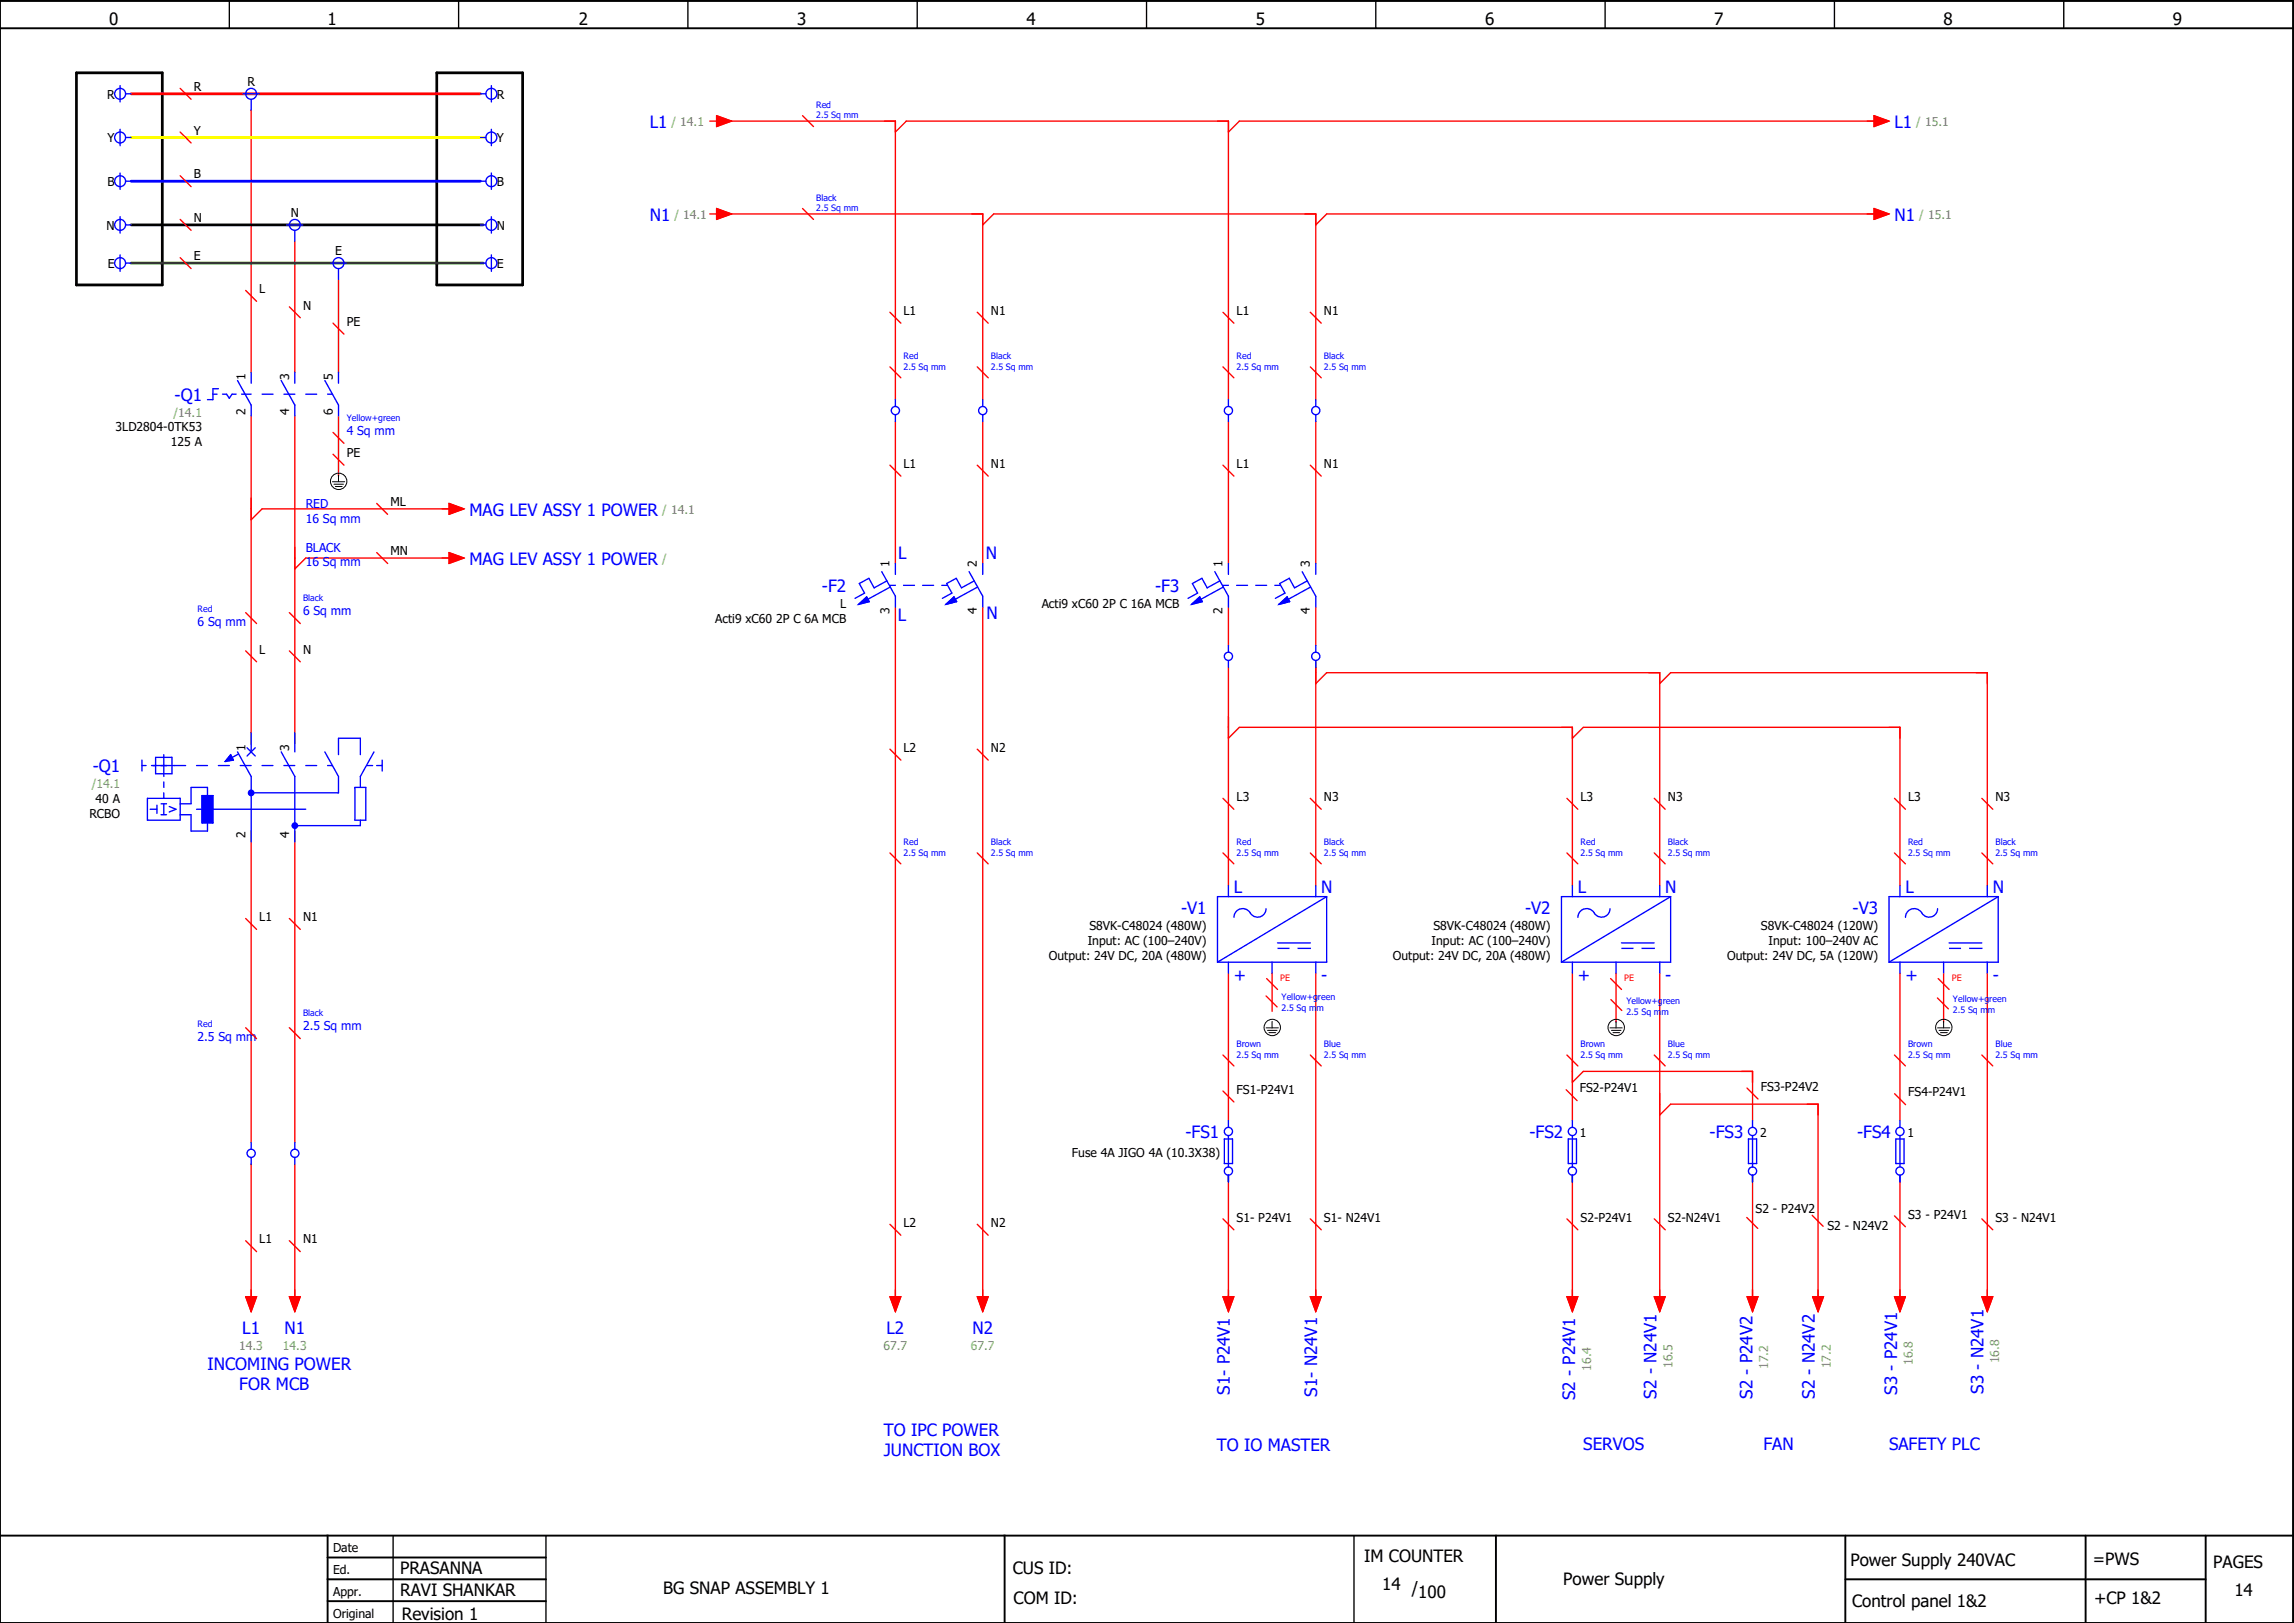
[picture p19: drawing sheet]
<svg xmlns="http://www.w3.org/2000/svg" width="420mm" height="297mm" viewBox="0 0 420 297" stroke-linecap="round" stroke-linejoin="round" font-family="sans-serif">
<defs><g id="words">
<g font-size="3.1">
<text x="20" y="4.5">0</text>
<text x="60" y="4.5">1</text>
<text x="106" y="4.5">2</text>
<text x="146" y="4.5">3</text>
<text x="188" y="4.5">4</text>
<text x="230" y="4.5">5</text>
<text x="272" y="4.5">6</text>
<text x="314" y="4.5">7</text>
<text x="356" y="4.5">8</text>
<text x="398" y="4.5">9</text>
<text x="249.9" y="285.9">IM COUNTER</text>
<text x="338.9" y="286.7">Power Supply 240VAC</text>
<text x="383.4" y="286.6">=PWS</text>
<text x="405.4" y="287.2">PAGES</text>
<text x="73.3" y="288.1">PRASANNA</text>
<text x="73.3" y="292.2">RAVI SHANKAR</text>
<text x="121.5" y="292">BG SNAP ASSEMBLY 1</text>
<text x="185.5" y="288.1">CUS ID:</text>
<text x="185.7" y="293.7">COM ID:</text>
<text x="253.2" y="291">14 /</text>
<text x="259.8" y="292.7">100</text>
<text x="286.3" y="290.3">Power Supply</text>
<text x="383.6" y="293.6">+CP 1&amp;2</text>
<text x="409.3" y="292.2">14</text>
<text x="73.6" y="296.7">Revision 1</text>
<text x="339.2" y="294.2">Control panel 1&amp;2</text>
</g>
<g font-size="3.1" fill="#00f">
<text x="119" y="23.4">L1</text>
<text x="347" y="23.4">L1</text>
<text x="119" y="40.4">N1</text>
<text x="347" y="40.4">N1</text>
<text x="32" y="73.4">-Q1</text>
<text x="86" y="94.4">MAG LEV ASSY 1 POWER</text>
<text x="86" y="103.4">MAG LEV ASSY 1 POWER</text>
<text x="164.5" y="102.3">L</text>
<text x="180.6" y="102.4">N</text>
<text x="150.6" y="108.4">-F2</text>
<text x="164.5" y="113.6">L</text>
<text x="180.7" y="113.4">N</text>
<text x="211.6" y="108.4">-F3</text>
<text x="17" y="141.4">-Q1</text>
<text x="216.3" y="167.4">-V1</text>
<text x="226" y="163.5">L</text>
<text x="242" y="163.5">N</text>
<text x="279.3" y="167.4">-V2</text>
<text x="289" y="163.5">L</text>
<text x="305" y="163.5">N</text>
<text x="339.3" y="167.4">-V3</text>
<text x="349" y="163.5">L</text>
<text x="365" y="163.5">N</text>
<text x="226" y="179.5">+</text>
<text x="242" y="179.5">-</text>
<text x="289" y="179.5">+</text>
<text x="305" y="179.5">-</text>
<text x="349" y="179.5">+</text>
<text x="365" y="179.5">-</text>
<text x="217.1" y="208.4">-FS1</text>
<text x="280.1" y="208.4">-FS2</text>
<text x="313.1" y="208.4">-FS3</text>
<text x="340.1" y="208.4">-FS4</text>
<text x="44.4" y="244.3">L1</text>
<text x="52.1" y="244.3">N1</text>
<text x="162.4" y="244.3">L2</text>
<text x="178.1" y="244.3">N2</text>
<text x="38" y="250.8">INCOMING POWER</text>
<text x="43.8" y="254.5">FOR MCB</text>
<text x="225.2" y="255.4" transform="rotate(-90 225.2 255.4)">S1- P24V1</text>
<text x="241.2" y="255.7" transform="rotate(-90 241.2 255.7)">S1- N24V1</text>
<text x="288.5" y="256.4" transform="rotate(-90 288.5 256.4)">S2 - P24V1</text>
<text x="303.4" y="256.1" transform="rotate(-90 303.4 256.1)">S2 - N24V1</text>
<text x="321" y="256.1" transform="rotate(-90 321 256.1)">S2 - P24V2</text>
<text x="332.4" y="256.1" transform="rotate(-90 332.4 256.1)">S2 - N24V2</text>
<text x="347.5" y="255.4" transform="rotate(-90 347.5 255.4)">S3 - P24V1</text>
<text x="363.3" y="255.2" transform="rotate(-90 363.3 255.2)">S3 - N24V1</text>
<text x="161.9" y="262.9">TO IPC POWER</text>
<text x="161.9" y="266.6">JUNCTION BOX</text>
<text x="222.9" y="265.6">TO IO MASTER</text>
<text x="290" y="265.5">SERVOS</text>
<text x="323" y="265.5">FAN</text>
<text x="346" y="265.5">SAFETY PLC</text>
</g>
<g font-size="2.2">
<text x="35.5" y="16.7">R</text>
<text x="45.3" y="15.7">R</text>
<text x="19.6" y="18.1">R</text>
<text x="91" y="18.1">R</text>
<text x="19.7" y="26.1">Y</text>
<text x="35.5" y="24.7">Y</text>
<text x="91" y="26.1">Y</text>
<text x="19.7" y="34.1">B</text>
<text x="35.5" y="32.7">B</text>
<text x="91" y="34.1">B</text>
<text x="35.5" y="40.7">N</text>
<text x="53.3" y="39.7">N</text>
<text x="19.5" y="42.1">N</text>
<text x="35.5" y="47.7">E</text>
<text x="61.4" y="46.7">E</text>
<text x="91" y="42.1">N</text>
<text x="19.7" y="49.1">E</text>
<text x="47.5" y="53.7">L</text>
<text x="91" y="49.1">E</text>
<text x="55.5" y="56.7">N</text>
<text x="63.5" y="59.7">PE</text>
<text x="165.5" y="57.7">L1</text>
<text x="181.5" y="57.7">N1</text>
<text x="226.5" y="57.7">L1</text>
<text x="242.5" y="57.7">N1</text>
<text x="44.9" y="69.6" transform="rotate(-90 44.9 69.6)">1</text>
<text x="52.9" y="69.6" transform="rotate(-90 52.9 69.6)">3</text>
<text x="60.9" y="69.6" transform="rotate(-90 60.9 69.6)">5</text>
<text x="44.9" y="76" transform="rotate(-90 44.9 76)">2</text>
<text x="52.9" y="76" transform="rotate(-90 52.9 76)">4</text>
<text x="60.9" y="76" transform="rotate(-90 60.9 76)">6</text>
<text x="21.2" y="79">3LD2804-0TK53</text>
<text x="31.3" y="81.7">125 A</text>
<text x="63.5" y="83.7">PE</text>
<text x="165.5" y="85.7">L1</text>
<text x="181.5" y="85.7">N1</text>
<text x="226.5" y="85.7">L1</text>
<text x="242.5" y="85.7">N1</text>
<text x="71.5" y="92.7">ML</text>
<text x="71.5" y="101.7">MN</text>
<text x="162.9" y="103.9" transform="rotate(-90 162.9 103.9)">1</text>
<text x="178.9" y="103.9" transform="rotate(-90 178.9 103.9)">2</text>
<text x="223.9" y="103.9" transform="rotate(-90 223.9 103.9)">1</text>
<text x="239.9" y="103.9" transform="rotate(-90 239.9 103.9)">3</text>
<text x="131" y="114">Acti9 xC60 2P C 6A MCB</text>
<text x="153.9" y="111.3">L</text>
<text x="162.9" y="112.4" transform="rotate(-90 162.9 112.4)">3</text>
<text x="178.9" y="112.4" transform="rotate(-90 178.9 112.4)">4</text>
<text x="190.8" y="111.3">Acti9 xC60 2P C 16A MCB</text>
<text x="223.9" y="112.4" transform="rotate(-90 223.9 112.4)">2</text>
<text x="239.9" y="112.4" transform="rotate(-90 239.9 112.4)">4</text>
<text x="47.5" y="119.7">L</text>
<text x="55.5" y="119.7">N</text>
<text x="44.9" y="137.6" transform="rotate(-90 44.9 137.6)">1</text>
<text x="52.9" y="137.6" transform="rotate(-90 52.9 137.6)">3</text>
<text x="165.5" y="137.7">L2</text>
<text x="181.5" y="137.7">N2</text>
<text x="16.4" y="149.7">RCBO</text>
<text x="17.5" y="147">40 A</text>
<text x="226.5" y="146.7">L3</text>
<text x="242.5" y="146.7">N3</text>
<text x="289.5" y="146.7">L3</text>
<text x="305.5" y="146.7">N3</text>
<text x="349.5" y="146.7">L3</text>
<text x="365.5" y="146.7">N3</text>
<text x="44.9" y="153.4" transform="rotate(-90 44.9 153.4)">2</text>
<text x="52.9" y="153.4" transform="rotate(-90 52.9 153.4)">4</text>
<text x="47.5" y="168.7">L1</text>
<text x="55.5" y="168.7">N1</text>
<text x="199.2" y="173">Input: AC (100–240V)</text>
<text x="199.5" y="170.3">S8VK-C48024 (480W)</text>
<text x="262.2" y="173">Input: AC (100–240V)</text>
<text x="262.5" y="170.3">S8VK-C48024 (480W)</text>
<text x="322.5" y="170.3">S8VK-C48024 (120W)</text>
<text x="323.9" y="173">Input: 100–240V AC</text>
<text x="192.1" y="175.7">Output: 24V DC, 20A (480W)</text>
<text x="255.1" y="175.7">Output: 24V DC, 20A (480W)</text>
<text x="316.3" y="175.7">Output: 24V DC, 5A (120W)</text>
<text x="226.5" y="200.3">FS1-P24V1</text>
<text x="289.4" y="200">FS2-P24V1</text>
<text x="322.5" y="199.7">FS3-P24V2</text>
<text x="349.5" y="200.8">FS4-P24V1</text>
<text x="289.4" y="208.1">1</text>
<text x="322.4" y="208.1">2</text>
<text x="349.4" y="208.1">1</text>
<text x="196.3" y="211.8">Fuse 4A JIGO 4A (10.3X38)</text>
<text x="47.5" y="227.7">L1</text>
<text x="55.5" y="227.7">N1</text>
<text x="165.5" y="224.7">L2</text>
<text x="181.5" y="224.7">N2</text>
<text x="226.5" y="223.7">S1- P24V1</text>
<text x="242.5" y="223.7">S1- N24V1</text>
<text x="289.5" y="223.7">S2-P24V1</text>
<text x="305.5" y="223.7">S2-N24V1</text>
<text x="321.6" y="222.1">S2 - P24V2</text>
<text x="334.7" y="225.2">S2 - N24V2</text>
<text x="349.5" y="223.1">S3 - P24V1</text>
<text x="365.5" y="223.7">S3 - N24V1</text>
<text x="61" y="284.2">Date</text>
<text x="61" y="288.2">Ed.</text>
<text x="61" y="292.2">Appr.</text>
<text x="61" y="296.2">Original</text>
</g>
<g font-size="2.2" fill="#7ca552">
<text x="123" y="23.1">/ 14.1</text>
<text x="351" y="23.1">/ 15.1</text>
<text x="123.5" y="40.1">/ 14.1</text>
<text x="351.5" y="40.1">/ 15.1</text>
<text x="31.8" y="76.3">/14.1</text>
<text x="121.3" y="94.1">/ 14.1</text>
<text x="121.3" y="103.1">/</text>
<text x="16.8" y="144.3">/14.1</text>
<text x="43.8" y="247.2">14.3</text>
<text x="51.8" y="247.2">14.3</text>
<text x="161.8" y="247.2">67.7</text>
<text x="177.8" y="247.2">67.7</text>
<text x="291.4" y="251" transform="rotate(-90 291.4 251)">16.4</text>
<text x="306.3" y="250.5" transform="rotate(-90 306.3 250.5)">16.5</text>
<text x="323.8" y="250.7" transform="rotate(-90 323.8 250.7)">17.2</text>
<text x="335.3" y="250.6" transform="rotate(-90 335.3 250.6)">17.2</text>
<text x="350.4" y="250" transform="rotate(-90 350.4 250)">16.8</text>
<text x="366.2" y="249.6" transform="rotate(-90 366.2 249.6)">16.8</text>
</g>
<g font-size="2.2" fill="#00f">
<text x="63.5" y="79.7">4 Sq mm</text>
<text x="56" y="93">RED</text>
<text x="56" y="95.7">16 Sq mm</text>
<text x="56" y="101">BLACK</text>
<text x="56" y="103.7">16 Sq mm</text>
<text x="55.5" y="112.7">6 Sq mm</text>
<text x="36.2" y="114.7">6 Sq mm</text>
<text x="36.2" y="190.7">2.5 Sq mm</text>
<text x="55.5" y="188.7">2.5 Sq mm</text>
</g>
<g font-size="1.6" fill="#00f">
<text x="149.5" y="21.7">2.5 Sq mm</text>
<text x="149.5" y="19.7">Red</text>
<text x="149.5" y="38.7">2.5 Sq mm</text>
<text x="149.5" y="36.7">Black</text>
<text x="165.5" y="65.7">Red</text>
<text x="181.5" y="65.7">Black</text>
<text x="226.5" y="65.7">Red</text>
<text x="242.5" y="65.7">Black</text>
<text x="165.5" y="67.7">2.5 Sq mm</text>
<text x="181.5" y="67.7">2.5 Sq mm</text>
<text x="226.5" y="67.7">2.5 Sq mm</text>
<text x="242.5" y="67.7">2.5 Sq mm</text>
<text x="63.5" y="77.1">Yellow+green</text>
<text x="36.2" y="112.1">Red</text>
<text x="55.5" y="110.1">Black</text>
<text x="165.5" y="154.7">Red</text>
<text x="181.5" y="154.7">Black</text>
<text x="226.5" y="154.7">Red</text>
<text x="242.5" y="154.7">Black</text>
<text x="289.5" y="154.7">Red</text>
<text x="305.5" y="154.7">Black</text>
<text x="349.5" y="154.7">Red</text>
<text x="365.5" y="154.7">Black</text>
<text x="165.5" y="156.7">2.5 Sq mm</text>
<text x="181.5" y="156.7">2.5 Sq mm</text>
<text x="226.5" y="156.7">2.5 Sq mm</text>
<text x="242.5" y="156.7">2.5 Sq mm</text>
<text x="289.5" y="156.7">2.5 Sq mm</text>
<text x="305.5" y="156.7">2.5 Sq mm</text>
<text x="349.5" y="156.7">2.5 Sq mm</text>
<text x="365.5" y="156.7">2.5 Sq mm</text>
<text x="234.7" y="185.1">2.5 Sq mm</text>
<text x="234.7" y="183.2">Yellow+green</text>
<text x="297.9" y="185.8">2.5 Sq mm</text>
<text x="297.9" y="183.8">Yellow+green</text>
<text x="357.7" y="185.5">2.5 Sq mm</text>
<text x="357.7" y="183.6">Yellow+green</text>
<text x="36.2" y="188.1">Red</text>
<text x="55.5" y="186.1">Black</text>
<text x="226.5" y="191.7">Brown</text>
<text x="242.5" y="191.7">Blue</text>
<text x="289.5" y="191.7">Brown</text>
<text x="305.5" y="191.7">Blue</text>
<text x="349.5" y="191.7">Brown</text>
<text x="365.5" y="191.7">Blue</text>
<text x="226.5" y="193.7">2.5 Sq mm</text>
<text x="242.5" y="193.7">2.5 Sq mm</text>
<text x="289.5" y="193.7">2.5 Sq mm</text>
<text x="305.5" y="193.7">2.5 Sq mm</text>
<text x="349.5" y="193.7">2.5 Sq mm</text>
<text x="365.5" y="193.7">2.5 Sq mm</text>
</g>
<g font-size="1.6" fill="#f00">
<text x="234.5" y="179.7">PE</text>
<text x="297.5" y="179.7">PE</text>
<text x="357.5" y="179.7">PE</text>
</g>
</g></defs>
<path d="M42 .2v5M84 .2v5M126 .2v5M168 .2v5M210 .2v5M252 .2v5M294 .2v5M336 .2v5M378 .2v5M72 281.2v16M100 281.2v16M248 281.2v16" fill="none" stroke="#000" stroke-width=".25"/>
<g fill="none" stroke="#000" stroke-width=".35">
<path d="M0 5.2h420M0 .2h420v297h-420zM0 281.2h420M60 281.2v16M60 285.2h40M60 289.2h40M60 293.2h40M184 281.2v16M274 281.2v16M338 289.2h66M338 281.2v16M382 281.2v16"/>
<path d="M404 281.2v16"/>
</g>
<g fill="none" stroke="#f00" stroke-width=".25">
<path d="M24 17.2h64M33 16.2l2 2M24 25.2h64M24 33.2h64M33 24.2l2 2M33 32.2l2 2M46 20.2v48M132 22.2h32v51M132 39.2h48v34M147 21.2l2 2M147 38.2l2 2M164 24.2l2-2h59v51"/>
<path d="M344 22.2h-117l-2 2M344 39.2h-101l-2 2M24 41.2h64M24 48.2h64M33 40.2l2 2M33 47.2l2 2M45 53.2l2 2M53 56.2l2 2M54 44.2v24M61 59.2l2 2M62 51.2v17M163 57.2l2 2"/>
<path d="M179 57.2l2 2M180 41.2l2-2h59v34M224 57.2l2 2M240 57.2l2 2M46 76.2v60M54 76.2v60M61 79.2l2 2M62 76.2v11M163 67.2l2 2M164 77.2v26M179 67.2l2 2M180 77.2v26"/>
<path d="M224 67.2l2 2M225 77.2v26M240 67.2l2 2M241 77.2v26M61 83.2l2 2M69 92.2l2 2M83 93.2h-35l-2 2M163 85.2l2 2M179 85.2l2 2M224 85.2l2 2M240 85.2l2 2M45 119.2l2 2"/>
<path d="M45 112.2l2 2M53 119.2l2 2M53 112.2l2 2M69 101.2l2 2M83 102.2h-27l-2 2M164 111.2v127M180 111.2v127M225 111.2v7M241 111.2v7M163 137.2l2 2M179 137.2l2 2M225 122.2v40"/>
<path d="M225 135.2l2-2h61v29M241 121.2v41M241 125.2l2-2h61v39M288 135.2l2-2h58v29M304 125.2l2-2h58v39M46 152.2v57M54 152.2v57M163 156.2l2 2M179 156.2l2 2M224 146.2l2 2M224 156.2l2 2M240 146.2l2 2"/>
<path d="M240 156.2l2 2M287 146.2l2 2M287 156.2l2 2M303 146.2l2 2M303 156.2l2 2M347 146.2l2 2M347 156.2l2 2M363 146.2l2 2M363 156.2l2 2M45 168.2l2 2M53 168.2l2 2M225 178.2v27"/>
<path d="M232 179.2l2 2M233 178.2v7M241 178.2v60M288 178.2v27M295 179.2l2 2M296 178.2v9M304 178.2v60M348 178.2v27M355 179.2l2 2M356 178.2v9M364 178.2v60M45 188.2l2 2"/>
<path d="M53 188.2l2 2M224 193.2l2 2M224 199.8l2 2M231.9 182.4l2 2M240 193.2l2 2M286.9 199.5l2 2M287 193.2l2 2M288 198.2l2-2h31v9M295.1 183l2 2M303 193.2l2 2M320 199.2l2 2M347 193.2l2 2"/>
<path d="M354.9 182.7l2 2M363 193.2l2 2M46 213.2v25M54 213.2v25M225 215.2v23M288 215.2v23M304 204.2l2-2h27v36M321 215.2v23M347 200.3l2 2M348 215.2v23M45 227.2l2 2M53 227.2l2 2"/>
<path d="M163 224.2l2 2M179 224.2l2 2M224 223.2l2 2M240 223.2l2 2M287 223.2l2 2M303 223.2l2 2M319.9 222.9l2 2M331.9 222.5l2 2M347 222.6l2 2M363 223.2l2 2"/>
</g>
<path d="M14 13.3h15.7v38.9h-15.7zM80 13.3h15.7v38.9h-15.7zM24 41.2h64.5" fill="none" stroke="#000" stroke-width=".5"/>
<g fill="none" stroke="#000" stroke-width=".18">
<path d="M60.9 88.2h2.2M61.2 88.7h1.7M61.4 89.1h1.3M62 87v1.2M231.9 188.2h2.2M232.2 188.7h1.7M232.4 189.1h1.3M233 187v1.2M294.9 188.2h2.2M295.2 188.7h1.7M295.4 189.1h1.3M296 187v1.2"/>
<path d="M354.9 188.2h2.2M355.2 188.7h1.7M355.4 189.1h1.3M356 187v1.2"/>
<circle cx="62" cy="88.1" r="1.5"/>
<circle cx="233" cy="188.1" r="1.5"/>
<circle cx="296" cy="188.1" r="1.5"/>
<circle cx="356" cy="188.1" r="1.5"/>
</g>
<path d="M24 17.2h64" fill="none" stroke="#f00" stroke-width=".5"/>
<path d="M24 25.2h64.5" fill="none" stroke="#ff0" stroke-width=".5"/>
<path d="M24 33.2h64" fill="none" stroke="#00f" stroke-width=".5"/>
<path d="M24 48.2h64.5" fill="none" stroke="#008000" stroke-width=".5"/>
<g fill="none" stroke="#00f" stroke-width=".25">
<path d="M22 15.7v3M23 17.2h1M44.5 17.2h3M46 18.2v2M88 17.2h1M90 15.7v3M22 23.7v3M22 31.7v3M22 39.7v3M23 25.2h1M23 33.2h1M88 25.2h1"/>
<path d="M88 33.2h1M90 23.7v3M90 31.7v3M90 39.7v3M22 46.7v3M23 41.2h1M23 48.2h1M52.5 41.2h3M54 42.2v2M60.5 48.2h3M62 49.2v2M88 41.2h1"/>
<path d="M88 48.2h1M90 46.7v3M39 72.2h.7M40 71.2h-1v2h-1M40.8 72.2h.7l.5 .7 .5-.7h.7M43.5 69.7l2.5 4.5v2M44.2 72.2h1.8M46 68.2v2M48 72.2h2M51.5 69.7l2.5 4.5v2M52 72.2h2M54 68.2v2"/>
<path d="M56 72.2h2M59.5 69.7l2.5 4.5v2M60 72.2h.9M62 68.2v2M164 73.2v1.2M164 75.9v1.3M180 73.2v1.2M180 75.9v1.3M225 73.2v1.2M225 75.9v1.3M241 73.2v1.2M241 75.9v1.3"/>
<path d="M157.2 110.7l1.5-1.4 .5 .9zM161.5 104.7l2.5 4.5v2M162.4 106.4l-2.3 1.2-1-1.7-1.7 .9 1 1.8-1.8 1M163 107.2h1M163.1 107.5l-4.1 2.2M164 103.2v2M165.5 107.2h2M169 107.2h2M172.5 107.2h1M173.2 110.7l1.5-1.4 .5 .9zM177.5 104.7l2.5 4.5v2M178.4 106.4l-2.3 1.2-1-1.7-1.7 .9 1 1.8-1.8 1"/>
<path d="M179.1 107.5l-4.1 2.2M180 103.2v2M218.2 110.7l1.5-1.4 .5 .9zM222.5 104.7l2.5 4.5v2M223.4 106.4l-2.3 1.2-1-1.7-1.7 .9 1 1.8-1.8 1M224 107.2h1M224.1 107.5l-4.1 2.2M225 103.2v2M225 118.2v1.2M226.5 107.2h2M230 107.2h2M233.5 107.2h1"/>
<path d="M234.2 110.7l1.5-1.4 .5 .9zM238.5 104.7l2.5 4.5v2M239.4 106.4l-2.3 1.2-1-1.7-1.7 .9 1 1.8-1.8 1M240.1 107.5l-4.1 2.2M241 103.2v2M241 118.2v1.2M26 139.2v2M28.5 138.7h3v3h-3zM30 138.2v4M41.2 139.4h.1M42.3 138.2l.4 1-1.5 .2zM43.5 137.7l2.5 4.5"/>
<path d="M43.6 138.1l-1.1 .6M51.5 137.7l2.5 4.5M225 120.9v1.3M241 120.9v1.3M26 140.2h.8M27 146.2h6v4h-6zM27.5 148.2h1.3M27.7 140.2h4.3M28.8 147.4v1.5M29.5 149.2h1M29.5 147.2h1M30 143.2v1"/>
<path d="M30 145.2v1M30 147.2v2M31 147.7l1.2 .5-1.2 .5M33 149.2h2v3h3v-1.5M36 148.2h20M37 145.7h2v5h-2zM38 145.7v-1.5h-3v3h-2M225 162.2v2M225 176.2v2M231.9 166.4a1.55 1.55 0 0 1-1.2 1.5 1.55 1.55 0 0 1-1.7-.7 1.6 1.6 0 0 0-1.8-.8 1.6 1.6 0 0 0-1.2 1.6M233 176.2v2M234 173.6h2.2"/>
<path d="M234 172.6h6M237.8 173.6h2.2M241 162.2v2M241 176.2v2M243 164.2l-20 12M243 164.2v12h-20M243 164.2h-20v12M288 162.2v2M288 176.2v2M294.9 166.4a1.55 1.55 0 0 1-1.2 1.5 1.55 1.55 0 0 1-1.7-.7 1.6 1.6 0 0 0-1.8-.8 1.6 1.6 0 0 0-1.2 1.6M296 176.2v2M297 173.6h2.2"/>
<path d="M297 172.6h6M300.8 173.6h2.2M304 162.2v2M304 176.2v2M306 164.2v12h-20M306 164.2h-20v12M306 164.2l-20 12M348 162.2v2M348 176.2v2M354.9 166.4a1.55 1.55 0 0 1-1.2 1.5 1.55 1.55 0 0 1-1.7-.7 1.6 1.6 0 0 0-1.8-.8 1.6 1.6 0 0 0-1.2 1.6M356 176.2v2M357 173.6h2.2"/>
<path d="M357 172.6h6M360.8 173.6h2.2M364 162.2v2M364 176.2v2M366 164.2v12h-20M366 164.2h-20v12M366 164.2l-20 12M46 209.2v1.2M46 211.9v1.3M54 209.2v1.2M54 211.9v1.3M224.2 208.6h1.5v4.5h-1.5z"/>
<path d="M225 205.2v1.2M225 207.9v5.8M225 215.2v1.2M287.3 208.6h1.5v4.5h-1.5zM288 205.2v1.2M288 207.9v5.8M288 215.2v1.2M320.2 208.6h1.5v4.5h-1.5zM321 205.2v1.2M321 207.9v5.8M321 215.2v1.2M347.3 208.6h1.5v4.5h-1.5z"/>
<path d="M348 205.2v1.2M348 207.9v5.8M348 215.2v1.2"/>
<circle cx="22" cy="17.2" r="1"/>
<circle cx="46" cy="17.2" r="1"/>
<circle cx="90" cy="17.2" r="1"/>
<circle cx="22" cy="33.2" r="1"/>
<circle cx="22" cy="25.2" r="1"/>
<circle cx="90" cy="33.2" r="1"/>
<circle cx="90" cy="25.2" r="1"/>
<circle cx="22" cy="41.2" r="1"/>
<circle cx="22" cy="48.2" r="1"/>
<circle cx="54" cy="41.2" r="1"/>
<circle cx="62" cy="48.2" r="1"/>
<circle cx="90" cy="41.2" r="1"/>
<circle cx="90" cy="48.2" r="1"/>
<circle cx="164" cy="75.2" r=".75"/>
<circle cx="180" cy="75.2" r=".75"/>
<circle cx="225" cy="75.2" r=".75"/>
<circle cx="241" cy="75.2" r=".75"/>
<circle cx="225" cy="120.2" r=".75"/>
<circle cx="241" cy="120.2" r=".75"/>
<circle cx="46" cy="211.2" r=".75"/>
<circle cx="54" cy="211.2" r=".75"/>
<circle cx="225" cy="214.4" r=".75"/>
<circle cx="225" cy="207.2" r=".75"/>
<circle cx="288" cy="214.4" r=".75"/>
<circle cx="288" cy="207.2" r=".75"/>
<circle cx="321" cy="214.4" r=".75"/>
<circle cx="321" cy="207.2" r=".75"/>
<circle cx="348" cy="214.4" r=".75"/>
<circle cx="348" cy="207.2" r=".75"/>
</g>
<g fill="#00f" stroke="#00f" stroke-width=".18">
<path d="M157.2 110.7l1.5-1.4 .5 .9z"/>
<path d="M173.2 110.7l1.5-1.4 .5 .9z"/>
<path d="M218.2 110.7l1.5-1.4 .5 .9z"/>
<path d="M234.2 110.7l1.5-1.4 .5 .9z"/>
<path d="M42.3 138.2l.4 1-1.5 .2z"/>
<path d="M37 145.7h2v5h-2z"/>
</g>
<g fill="#00f">
<circle cx="46" cy="145.2" r=".63"/>
<circle cx="54" cy="151.2" r=".63"/>
</g>
<g fill="none" stroke="#00f" stroke-width=".25">
<path d="M45.3 136.9l1.5 1.5M46 134.2v3.5M46.8 136.9l-1.5 1.5M54 134.2v3.5M59.5 137.7l2.5 4.5v3h-16M62 138.2v-3h4v3M68.5 137.7l-2.5 4.5v2M70 139.2v2M32 140.2h2M36 140.2h2M40 140.2h2M44 140.2h2"/>
<path d="M46 142.2v12M48 140.2h2M52 140.2h2M54 142.2v12M56 140.2h2M60 140.2h.9M65 144.2h2v6h-2zM66 150.2v1h-12M67.3 140.2h1M69 140.2h1"/>
</g>
<g fill="#f00" stroke="#f00" stroke-width=".18">
<path d="M45 237.4h2l-1 2.8z"/>
<path d="M53 237.4h2l-1 2.8z"/>
<path d="M131.2 21.2l2.8 1-2.8 1z"/>
<path d="M131.2 38.2l2.8 1-2.8 1z"/>
<path d="M163 237.4h2l-1 2.8z"/>
<path d="M179 237.4h2l-1 2.8z"/>
<path d="M224 237.4h2l-1 2.8z"/>
<path d="M240 237.4h2l-1 2.8z"/>
<path d="M287 237.4h2l-1 2.8z"/>
<path d="M303 237.4h2l-1 2.8z"/>
<path d="M347 237.4h2l-1 2.8z"/>
<path d="M363 237.4h2l-1 2.8z"/>
<path d="M320 237.4h2l-1 2.8z"/>
<path d="M332 237.4h2l-1 2.8z"/>
<path d="M343.2 21.2l2.8 1-2.8 1z"/>
<path d="M343.2 38.2l2.8 1-2.8 1z"/>
<path d="M82.3 92.2l2.7 1-2.7 1z"/>
<path d="M82.3 101.2l2.7 1-2.7 1z"/>
</g>
<g fill="none" stroke="#f00" stroke-width=".25">
<path d="M130 22.2h1.2M130 39.2h1.2M131.2 21.2l2.8 1-2.8 1zM131.2 38.2l2.8 1-2.8 1zM342 22.2h1.2M342 39.2h1.2M343.2 21.2l2.8 1-2.8 1zM343.2 38.2l2.8 1-2.8 1zM81 93.2h1.3M82.3 92.2l2.7 1-2.7 1zM81 102.2h1.3M82.3 101.2l2.7 1-2.7 1z"/>
<path d="M45 237.4h2l-1 2.8zM46 236.2v1.2M53 237.4h2l-1 2.8zM54 236.2v1.2M163 237.4h2l-1 2.8zM164 236.2v1.2M179 237.4h2l-1 2.8zM180 236.2v1.2M224 237.4h2l-1 2.8zM225 236.2v1.2M240 237.4h2l-1 2.8zM241 236.2v1.2"/>
<path d="M287 237.4h2l-1 2.8zM288 236.2v1.2M303 237.4h2l-1 2.8zM304 236.2v1.2M320 237.4h2l-1 2.8zM321 236.2v1.2M332 237.4h2l-1 2.8zM333 236.2v1.2M347 237.4h2l-1 2.8zM348 236.2v1.2M363 237.4h2l-1 2.8zM364 236.2v1.2"/>
</g>
<use href="#words"/>
</svg>
